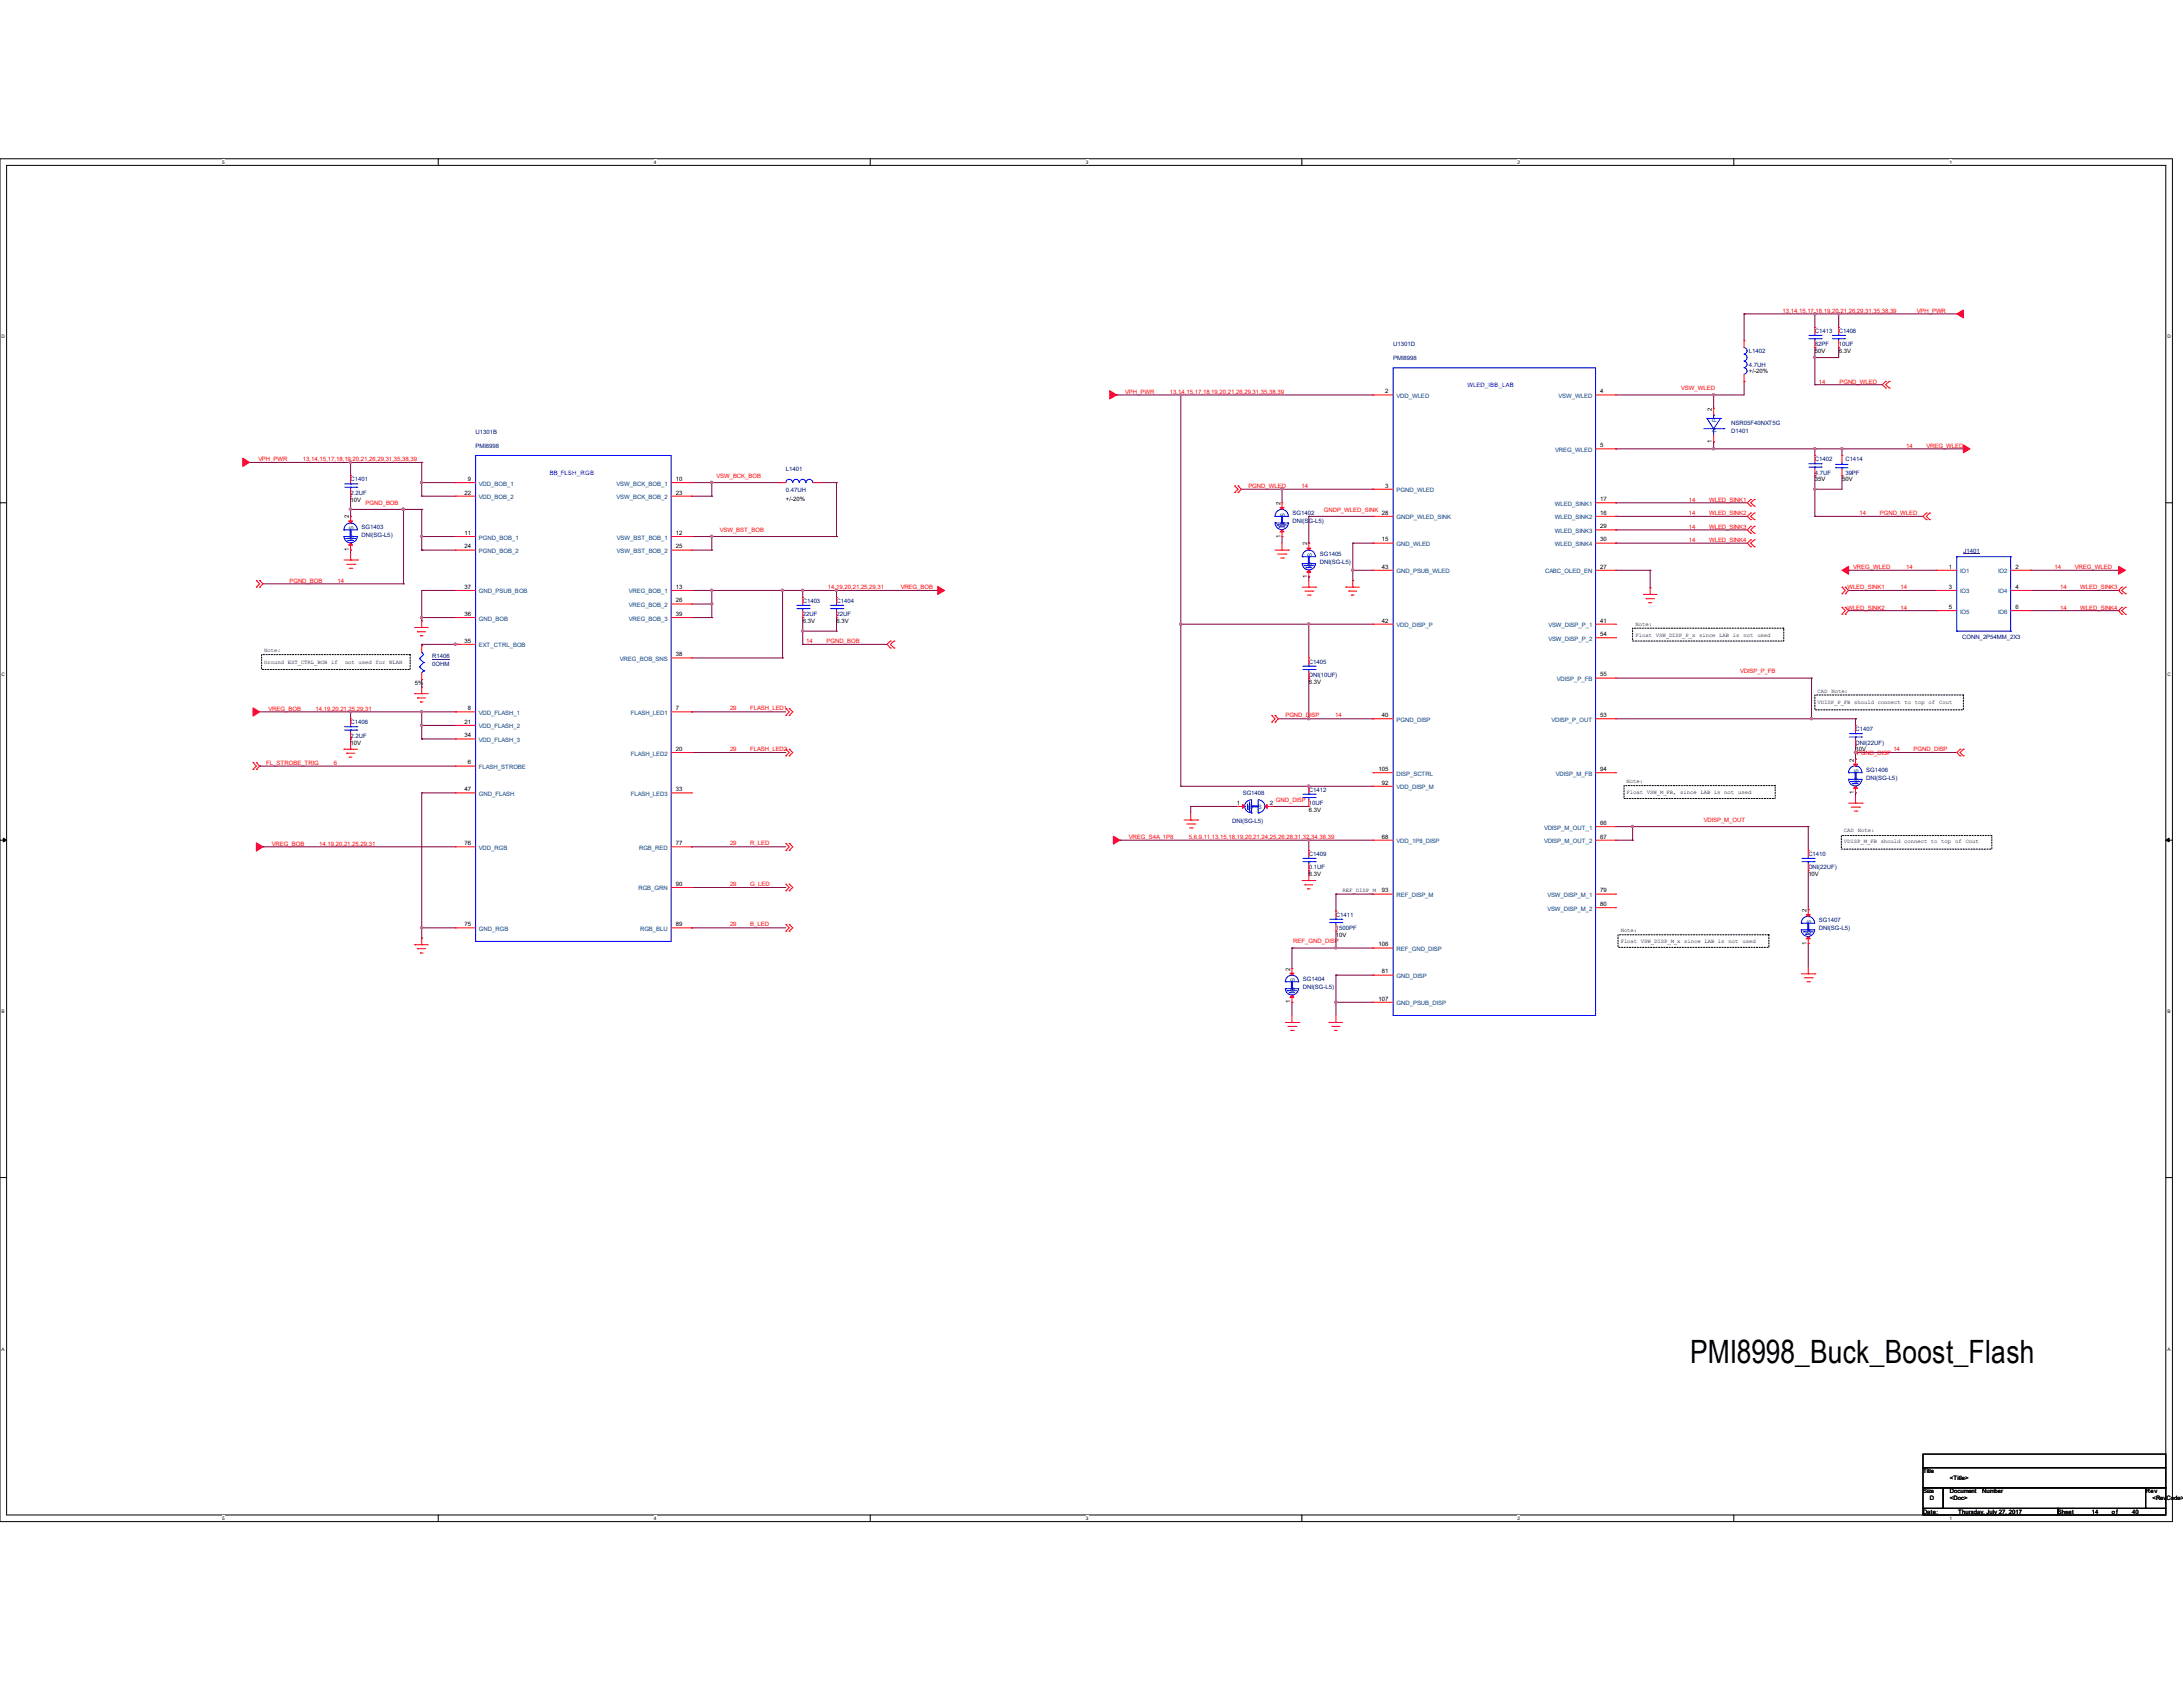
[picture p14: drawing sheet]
<svg xmlns="http://www.w3.org/2000/svg" width="279mm" height="216mm" viewBox="0 0 279 216" stroke-linecap="round" stroke-linejoin="round" font-family="sans-serif">
<defs><g id="words">
<text font-size="4.1" x="216.3" y="174.5">PMI8998_Buck_Boost_Flash</text>
<g font-size=".8" fill="#f00">
<text x="228.1" y="40">13,14,15,17,18,19,20,21,26,29,31,35,38,39</text>
<text x="245.3" y="40">VPH_PWR</text>
<text x="144" y="50.4">VPH_PWR</text>
<text x="149.7" y="50.4">13,14,15,17,18,19,20,21,26,29,31,35,38,39</text>
<text x="215.2" y="50">VSW_WLED</text>
<text x="232.8" y="49.1">14</text>
<text x="235.4" y="49.1">PGND_WLED</text>
<text x="33.1" y="59">VPH_PWR</text>
<text x="38.8" y="59">13,14,15,17,18,19,20,21,26,29,31,35,38,39</text>
<text x="244" y="57.3">14</text>
<text x="246.6" y="57.3">VREG_WLED</text>
<text x="46.8" y="64.6">PGND_BOB</text>
<text x="91.7" y="61.2">VSW_BCK_BOB</text>
<text x="159.8" y="62.5">PGND_WLED</text>
<text x="166.6" y="62.5">14</text>
<text x="169.4" y="65.5">GNDP_WLED_SINK</text>
<text x="216.2" y="65.9">14</text>
<text x="216.2" y="64.2">14</text>
<text x="218.7" y="65.9">WLED_SINK2</text>
<text x="218.7" y="64.2">WLED_SINK1</text>
<text x="238" y="65.9">14</text>
<text x="240.6" y="65.9">PGND_WLED</text>
<text x="92.1" y="68.1">VSW_BST_BOB</text>
<text x="216.2" y="67.6">14</text>
<text x="216.2" y="69.4">14</text>
<text x="218.7" y="67.6">WLED_SINK3</text>
<text x="218.7" y="69.4">WLED_SINK4</text>
<text x="37" y="74.5">PGND_BOB</text>
<text x="43.2" y="74.5">14</text>
<text x="106" y="75.4">14,19,20,21,25,29,31</text>
<text x="115.3" y="75.4">VREG_BOB</text>
<text x="236.4" y="75.4">WLED_SINK1</text>
<text x="237.2" y="72.9">VREG_WLED</text>
<text x="243.3" y="75.4">14</text>
<text x="244" y="72.9">14</text>
<text x="262.9" y="72.9">14</text>
<text x="263.7" y="75.4">14</text>
<text x="265.6" y="72.9">VREG_WLED</text>
<text x="266.2" y="75.4">WLED_SINK3</text>
<text x="103.2" y="82.3">14</text>
<text x="105.8" y="82.3">PGND_BOB</text>
<text x="236.4" y="78">WLED_SINK2</text>
<text x="243.3" y="78">14</text>
<text x="263.7" y="78">14</text>
<text x="266.2" y="78">WLED_SINK4</text>
<text x="222.7" y="86.2">VDISP_P_FB</text>
<text x="34.4" y="91">VREG_BOB</text>
<text x="40.4" y="91">14,19,20,21,25,29,31</text>
<text x="93.4" y="90.9">29</text>
<text x="96" y="90.9">FLASH_LED1</text>
<text x="164.5" y="91.8">PGND_DISP</text>
<text x="170.9" y="91.8">14</text>
<text x="34.1" y="97.9">FL_STROBE_TRIG</text>
<text x="42.7" y="97.9">6</text>
<text x="93.4" y="96.1">29</text>
<text x="96" y="96.1">FLASH_LED2</text>
<text x="237.7" y="96.6">PGND_DISP</text>
<text x="242.3" y="96.1">14</text>
<text x="244.9" y="96.1">PGND_DISP</text>
<text x="144.5" y="107.4">VREG_S4A_1P8</text>
<text x="152.2" y="107.4">5,6,9,11,13,15,18,19,20,21,24,25,26,28,31,32,34,38,39</text>
<text x="163.3" y="102.6">GND_DISP</text>
<text x="218.1" y="105.2">VDISP_M_OUT</text>
<text x="34.8" y="108.2">VREG_BOB</text>
<text x="40.9" y="108.2">14,19,20,21,25,29,31</text>
<text x="93.4" y="108.2">29</text>
<text x="93.4" y="113.3">29</text>
<text x="96" y="108.2">R_LED</text>
<text x="96" y="113.3">G_LED</text>
<text x="93.4" y="118.5">29</text>
<text x="96" y="118.5">B_LED</text>
<text x="165.5" y="120.7">REF_GND_DISP</text>
</g>
<g font-size=".8" fill="#000080">
<text x="178.3" y="44.3">U1301D</text>
<text x="178.3" y="46.1">PMI8998</text>
<text x="223.8" y="45.2">L1402</text>
<text x="223.8" y="46.9">4.7UH</text>
<text x="232.3" y="42.6">C1413</text>
<text x="232.3" y="44.3">82PF</text>
<text x="235.3" y="42.6">C1408</text>
<text x="235.3" y="44.3">10UF</text>
<text x="60.9" y="55.6">U1301B</text>
<text x="60.9" y="57.3">PMI8998</text>
<text x="221.6" y="55.4">D1401</text>
<text x="221.6" y="54.4">NSR05F40NXT5G</text>
<text x="232.3" y="59">C1402</text>
<text x="236.2" y="59">C1414</text>
<text x="44.9" y="61.6">C1401</text>
<text x="44.9" y="63.3">2.2UF</text>
<text x="100.6" y="60.3">L1401</text>
<text x="100.6" y="63">0.47UH</text>
<text x="165.4" y="65.9">SG1402</text>
<text x="232.3" y="60.7">4.7UF</text>
<text x="236.2" y="60.7">39PF</text>
<text x="46.3" y="67.6">SG1403</text>
<text x="46.3" y="68.7">DNI(SG-L5)</text>
<text x="165.4" y="67">DNI(SG-L5)</text>
<text x="168.9" y="71.1">SG1405</text>
<text x="251.3" y="70.8">J1401</text>
<text x="102.7" y="77.2">C1403</text>
<text x="107.1" y="77.2">C1404</text>
<text x="168.9" y="72.1">DNI(SG-L5)</text>
<text x="102.7" y="78.9">22UF</text>
<text x="107.1" y="78.9">22UF</text>
<text x="251.1" y="81.8">CONN_2P54MM_2X3</text>
<text x="55.3" y="84.2">R1406</text>
<text x="55.3" y="85.3">0OHM</text>
<text x="167.5" y="84.9">C1405</text>
<text x="167.5" y="86.7">DNI(10UF)</text>
<text x="44.9" y="92.7">C1406</text>
<text x="44.9" y="94.4">2.2UF</text>
<text x="237.5" y="93.6">C1407</text>
<text x="237.5" y="95.3">DNI(22UF)</text>
<text x="159.1" y="101.8">SG1408</text>
<text x="167.5" y="101.3">C1412</text>
<text x="238.9" y="98.8">SG1406</text>
<text x="238.9" y="99.8">DNI(SG-L5)</text>
<text x="157.7" y="105.3">DNI(SG-L5)</text>
<text x="167.5" y="103.1">10UF</text>
<text x="167.5" y="109.6">C1409</text>
<text x="167.5" y="111.3">0.1UF</text>
<text x="231.4" y="109.6">C1410</text>
<text x="231.4" y="111.3">DNI(22UF)</text>
<text x="171" y="117.3">C1411</text>
<text x="171" y="119">1500PF</text>
<text x="232.8" y="118">SG1407</text>
<text x="232.8" y="119">DNI(SG-L5)</text>
<text x="166.8" y="125.5">SG1404</text>
<text x="166.8" y="126.5">DNI(SG-L5)</text>
</g>
<g font-size=".8">
<text x="223.8" y="47.8">+/-20%</text>
<text x="232.3" y="45.2">50V</text>
<text x="235.3" y="45.2">6.3V</text>
<text x="177.3" y="50.3">2</text>
<text x="204.8" y="50.3">4</text>
<text x="219.1" y="52.5" transform="rotate(-90 219.1 52.5)">2</text>
<text x="204.8" y="57.2">5</text>
<text x="219.1" y="56.7" transform="rotate(-90 219.1 56.7)">1</text>
<text x="44.9" y="64.2">10V</text>
<text x="59.4" y="63.3">22</text>
<text x="59.9" y="61.6">9</text>
<text x="86.5" y="61.6">10</text>
<text x="86.5" y="63.3">23</text>
<text x="100.6" y="64.1">+/-20%</text>
<text x="163.9" y="64.6" transform="rotate(-90 163.9 64.6)">2</text>
<text x="176.9" y="65.9">28</text>
<text x="177.3" y="62.4">3</text>
<text x="204.8" y="64.1">17</text>
<text x="204.8" y="65.9">16</text>
<text x="232.3" y="61.6">35V</text>
<text x="235.8" y="61.6">50V</text>
<text x="44.7" y="70.5" transform="rotate(-90 44.7 70.5)">1</text>
<text x="44.7" y="66.3" transform="rotate(-90 44.7 66.3)">2</text>
<text x="59.4" y="68.5">11</text>
<text x="59.4" y="70.2">24</text>
<text x="86.5" y="68.5">12</text>
<text x="86.5" y="70.2">25</text>
<text x="163.9" y="68.8" transform="rotate(-90 163.9 68.8)">1</text>
<text x="167.3" y="69.8" transform="rotate(-90 167.3 69.8)">2</text>
<text x="176.9" y="69.3">15</text>
<text x="204.8" y="67.6">29</text>
<text x="204.8" y="69.3">30</text>
<text x="59.4" y="75.4">37</text>
<text x="86.5" y="75.4">13</text>
<text x="86.5" y="77.1">26</text>
<text x="167.3" y="74" transform="rotate(-90 167.3 74)">1</text>
<text x="176.9" y="72.8">43</text>
<text x="204.8" y="72.8">27</text>
<text x="249.4" y="72.8">1</text>
<text x="249.4" y="75.4">3</text>
<text x="249.4" y="77.9">5</text>
<text x="257.9" y="72.8">2</text>
<text x="257.9" y="75.4">4</text>
<text x="257.9" y="77.9">6</text>
<text x="59.4" y="78.8">36</text>
<text x="59.4" y="82.3">35</text>
<text x="86.5" y="78.8">39</text>
<text x="86.5" y="84">38</text>
<text x="102.7" y="79.8">6.3V</text>
<text x="107.1" y="79.8">6.3V</text>
<text x="176.9" y="79.7">42</text>
<text x="204.8" y="79.7">41</text>
<text x="204.8" y="81.4">54</text>
<text x="53.1" y="87.7">5%</text>
<text x="167.5" y="87.5">6.3V</text>
<text x="204.8" y="86.6">55</text>
<text x="44.9" y="95.3">10V</text>
<text x="59.4" y="92.6">21</text>
<text x="59.4" y="94.4">34</text>
<text x="59.9" y="90.9">8</text>
<text x="86.5" y="90.9">7</text>
<text x="176.9" y="91.8">40</text>
<text x="204.8" y="91.8">53</text>
<text x="59.4" y="101.3">47</text>
<text x="59.9" y="97.8">6</text>
<text x="86.5" y="96.1">20</text>
<text x="86.5" y="101.3">33</text>
<text x="176.5" y="98.7">105</text>
<text x="176.9" y="100.4">92</text>
<text x="204.8" y="98.7">94</text>
<text x="237.3" y="101.6" transform="rotate(-90 237.3 101.6)">1</text>
<text x="237.3" y="97.5" transform="rotate(-90 237.3 97.5)">2</text>
<text x="237.5" y="96.1">10V</text>
<text x="158.3" y="103">1</text>
<text x="162.5" y="103">2</text>
<text x="167.5" y="103.9">6.3V</text>
<text x="176.9" y="107.3">68</text>
<text x="204.8" y="105.6">66</text>
<text x="204.8" y="107.3">67</text>
<text x="59.4" y="108.2">76</text>
<text x="86.5" y="108.2">77</text>
<text x="86.5" y="113.4">90</text>
<text x="167.5" y="112.1">6.3V</text>
<text x="231.4" y="112.1">10V</text>
<text x="59.4" y="118.5">75</text>
<text x="86.5" y="118.5">89</text>
<text x="171" y="119.9">10V</text>
<text x="176.9" y="114.2">93</text>
<text x="204.8" y="114.2">79</text>
<text x="204.8" y="116">80</text>
<text x="231.2" y="116.7" transform="rotate(-90 231.2 116.7)">2</text>
<text x="165.1" y="124.2" transform="rotate(-90 165.1 124.2)">2</text>
<text x="176.5" y="121.1">106</text>
<text x="176.9" y="124.6">81</text>
<text x="231.2" y="120.9" transform="rotate(-90 231.2 120.9)">1</text>
<text x="165.1" y="128.4" transform="rotate(-90 165.1 128.4)">1</text>
<text x="176.5" y="128.1">107</text>
<text x="246.1" y="188.6">Title</text>
<text x="246.1" y="191.1">Size</text>
<text x="249.6" y="191.1">Document</text>
<text x="249.6" y="189.4">&lt;Title&gt;</text>
<text x="253.7" y="191.1">Number</text>
<text x="274.6" y="191.1">Rev</text>
<text x="246.1" y="193.8">Date:</text>
<text x="247" y="192">D</text>
<text x="249.6" y="192">&lt;Doc&gt;</text>
<text x="250.6" y="193.8">Thursday, July 27, 2017</text>
<text x="263.4" y="193.8">Sheet</text>
<text x="267.7" y="193.8">14</text>
<text x="270.3" y="193.8">of</text>
<text x="272.9" y="193.8">40</text>
<text x="275.5" y="192">&lt;RevCode&gt;</text>
</g>
<g font-size=".8" fill="#004080">
<text x="178.7" y="50.9">VDD_WLED</text>
<text x="199.5" y="50.9">VSW_WLED</text>
<text x="199.1" y="57.8">VREG_WLED</text>
<text x="219.7" y="55.3" transform="rotate(-90 219.7 55.3)">N</text>
<text x="219.7" y="54.1" transform="rotate(-90 219.7 54.1)">P</text>
<text x="61.3" y="62.1">VDD_BOB_1</text>
<text x="61.3" y="63.9">VDD_BOB_2</text>
<text x="78.9" y="62.1">VSW_BCK_BOB_1</text>
<text x="78.9" y="63.9">VSW_BCK_BOB_2</text>
<text x="178.7" y="63">PGND_WLED</text>
<text x="199" y="64.7">WLED_SINK1</text>
<text x="45.3" y="69.1" transform="rotate(-90 45.3 69.1)">G</text>
<text x="45.3" y="67.9" transform="rotate(-90 45.3 67.9)">S</text>
<text x="61.3" y="69">PGND_BOB_1</text>
<text x="61.3" y="70.8">PGND_BOB_2</text>
<text x="79" y="69">VSW_BST_BOB_1</text>
<text x="79" y="70.8">VSW_BST_BOB_2</text>
<text x="164.5" y="67.4" transform="rotate(-90 164.5 67.4)">G</text>
<text x="164.5" y="66.1" transform="rotate(-90 164.5 66.1)">S</text>
<text x="167.9" y="71.3" transform="rotate(-90 167.9 71.3)">S</text>
<text x="178.7" y="66.5">GNDP_WLED_SINK</text>
<text x="178.7" y="69.9">GND_WLED</text>
<text x="199" y="66.5">WLED_SINK2</text>
<text x="199" y="68.2">WLED_SINK3</text>
<text x="199" y="69.9">WLED_SINK4</text>
<text x="61.3" y="75.9">GND_PSUB_BOB</text>
<text x="80.5" y="75.9">VREG_BOB_1</text>
<text x="80.5" y="77.7">VREG_BOB_2</text>
<text x="167.9" y="72.6" transform="rotate(-90 167.9 72.6)">G</text>
<text x="178.7" y="73.4">GND_PSUB_WLED</text>
<text x="197.7" y="73.4">CABC_OLED_EN</text>
<text x="250.9" y="73.4">IO1</text>
<text x="250.9" y="75.9">IO3</text>
<text x="255.7" y="73.4">IO2</text>
<text x="255.7" y="75.9">IO4</text>
<text x="61.3" y="79.4">GND_BOB</text>
<text x="61.3" y="82.8">EXT_CTRL_BOB</text>
<text x="80.5" y="79.4">VREG_BOB_3</text>
<text x="178.7" y="80.3">VDD_DISP_P</text>
<text x="198.2" y="80.3">VSW_DISP_P_1</text>
<text x="198.2" y="82">VSW_DISP_P_2</text>
<text x="250.9" y="78.5">IO5</text>
<text x="255.7" y="78.5">IO6</text>
<text x="79.3" y="84.6">VREG_BOB_SNS</text>
<text x="199.3" y="87.2">VDISP_P_FB</text>
<text x="61.3" y="91.5">VDD_FLASH_1</text>
<text x="61.3" y="93.2">VDD_FLASH_2</text>
<text x="61.3" y="95">VDD_FLASH_3</text>
<text x="80.7" y="91.5">FLASH_LED1</text>
<text x="178.7" y="92.4">PGND_DISP</text>
<text x="198.6" y="92.4">VDISP_P_OUT</text>
<text x="61.3" y="98.4">FLASH_STROBE</text>
<text x="61.3" y="101.9">GND_FLASH</text>
<text x="80.7" y="96.7">FLASH_LED2</text>
<text x="80.7" y="101.9">FLASH_LED3</text>
<text x="178.7" y="99.3">DISP_SCTRL</text>
<text x="178.7" y="101">VDD_DISP_M</text>
<text x="199.1" y="99.3">VDISP_M_FB</text>
<text x="237.9" y="100.2" transform="rotate(-90 237.9 100.2)">G</text>
<text x="237.9" y="99" transform="rotate(-90 237.9 99)">S</text>
<text x="159.7" y="103.6">G</text>
<text x="161" y="103.6">S</text>
<text x="178.7" y="107.9">VDD_1P8_DISP</text>
<text x="197.6" y="106.2">VDISP_M_OUT_1</text>
<text x="197.6" y="107.9">VDISP_M_OUT_2</text>
<text x="61.3" y="108.8">VDD_RGB</text>
<text x="81.7" y="114">RGB_GRN</text>
<text x="81.8" y="108.8">RGB_RED</text>
<text x="61.3" y="119.1">GND_RGB</text>
<text x="81.9" y="119.1">RGB_BLU</text>
<text x="178.7" y="114.8">REF_DISP_M</text>
<text x="198" y="114.8">VSW_DISP_M_1</text>
<text x="198" y="116.5">VSW_DISP_M_2</text>
<text x="231.8" y="119.5" transform="rotate(-90 231.8 119.5)">G</text>
<text x="231.8" y="118.2" transform="rotate(-90 231.8 118.2)">S</text>
<text x="165.7" y="125.7" transform="rotate(-90 165.7 125.7)">S</text>
<text x="178.7" y="121.7">REF_GND_DISP</text>
<text x="178.7" y="125.2">GND_DISP</text>
<text x="165.7" y="127" transform="rotate(-90 165.7 127)">G</text>
<text x="178.7" y="128.7">GND_PSUB_DISP</text>
</g>
<g font-size=".8" fill="#00f">
<text x="187.8" y="49.5">WLED_IBB_LAB</text>
<text x="70.4" y="60.7">BB_FLSH_RGB</text>
</g>
<g font-size=".7">
<text x="33.8" y="83.5">Note:</text>
<text x="209.3" y="80.1">Note:</text>
<text x="209.3" y="81.5">Float VSW_DISP_P_x since LAB is not used</text>
<text x="33.8" y="84.9">Ground EXT_CTRL_BOB if</text>
<text x="44.2" y="84.9">not used for WLAN</text>
<text x="232.6" y="88.6">CAD Note:</text>
<text x="232.6" y="90.1">VDISP_P_FB should connect to top of Cout</text>
<text x="208.2" y="100.2">Note:</text>
<text x="208.2" y="101.6">Float VSW_M_FB, since LAB is not</text>
<text x="222.5" y="101.6">used</text>
<text x="236" y="106.4">CAD Note:</text>
<text x="236" y="107.9">VDISP_M_FB should connect to top of Cout</text>
<text x="171.8" y="114.2">REF_DISP_M</text>
<text x="207.4" y="119.3">Note:</text>
<text x="207.4" y="120.7">Float VSW_DISP_M_x since LAB is not used</text>
</g>
<g font-size=".6">
<text x="28.4" y="21">5</text>
<text x="83.7" y="21">4</text>
<text x="139" y="21">3</text>
<text x="194.2" y="21">2</text>
<text x="249.5" y="21">1</text>
<text x=".2" y="43.3">D</text>
<text x="277.4" y="43.3">D</text>
<text x=".2" y="86.5">C</text>
<text x="277.4" y="86.5">C</text>
<text x=".2" y="129.7">B</text>
<text x="277.4" y="129.7">B</text>
<text x=".2" y="172.8">A</text>
<text x="277.4" y="172.8">A</text>
<text x="28.4" y="194.5">5</text>
<text x="83.7" y="194.5">4</text>
<text x="139" y="194.5">3</text>
<text x="194.2" y="194.5">2</text>
<text x="249.5" y="194.5">1</text>
</g>
</g></defs>
<path d="M0 20.3h278v174.4h-278zM.8 21.2h276.4v172.7h-276.4z" fill="none" stroke="#000" stroke-width=".13"/>
<g fill="#fff">
<path d="M28.4 20.4h.3v.7h-.3z"/>
<path d="M28.4 194h.3v.6h-.3z"/>
</g>
<path d="M56.1 20.3v.9M56.1 193.9v.8" fill="none" stroke="#000" stroke-width=".13"/>
<g fill="#fff">
<path d="M83.7 20.4h.3v.7h-.3z"/>
<path d="M83.7 194h.3v.6h-.3z"/>
</g>
<path d="M111.4 20.3v.9M111.4 193.9v.8" fill="none" stroke="#000" stroke-width=".13"/>
<g fill="#fff">
<path d="M139 20.4h.3v.7h-.3z"/>
<path d="M139 194h.3v.6h-.3z"/>
</g>
<path d="M166.6 20.3v.9M166.6 193.9v.8" fill="none" stroke="#000" stroke-width=".13"/>
<g fill="#fff">
<path d="M194.2 20.4h.3v.7h-.3z"/>
<path d="M194.2 194h.3v.6h-.3z"/>
</g>
<path d="M221.9 20.3v.9M221.9 193.9v.8" fill="none" stroke="#000" stroke-width=".13"/>
<g fill="#fff">
<path d="M249.5 20.4h.3v.7h-.3z"/>
<path d="M249.5 194h.3v.6h-.3z"/>
<path d="M.2 42.8h.4v.6h-.4z"/>
<path d="M277.4 42.8h.4v.6h-.4z"/>
<path d="M.2 85.9h.4v.7h-.4z"/>
<path d="M277.4 85.9h.4v.7h-.4z"/>
</g>
<path d="M0 64.3h.8M277.2 64.3h.8" fill="none" stroke="#000" stroke-width=".13"/>
<g fill="#fff">
<path d="M.2 129.1h.4v.7h-.4z"/>
<path d="M277.4 129.1h.4v.7h-.4z"/>
</g>
<path d="M0 107.5h.8M277.2 107.5h.8" fill="none" stroke="#000" stroke-width=".13"/>
<path d="M.4 107.3l.4 .2-.4 .2zM277.2 107.5l.4-.2v.4z" fill="#000" stroke="#000" stroke-width=".13"/>
<g fill="#fff">
<path d="M.2 172.3h.4v.7h-.4z"/>
<path d="M277.4 172.3h.4v.7h-.4z"/>
</g>
<g fill="none" stroke="#000" stroke-width=".13">
<path d="M33.5 83.8h19v1.9h-19zM209 80.4h19.3v1.6h-19.3zM232.3 88.9h19v1.9h-19zM207.1 119.6h19.3v1.6h-19.3zM207.9 100.5h19.3v1.7h-19.3zM235.7 106.9h19.2v1.8h-19.2zM0 150.7h.8M277.2 150.7h.8M246.1 186.1h31.1v1.7h-31.1zM246.1 187.8h31.1v2.6h-31.1zM246.1 190.4h2.6v2.6h-2.6zM246.1 193h17.3v.9h-17.3z"/>
<path d="M248.7 190.4h25.9v2.6h-25.9zM263.4 193h13.8v.9h-13.8zM274.6 190.4h2.6v2.6h-2.6z"/>
</g>
<g fill="none" stroke="#800040" stroke-width=".13">
<path d="M31.9 59.2h22.1M44.9 59.2h.1M44.9 59.2v1.7M54 59.2h.1M54 59.2v4.3M142.9 50.5h.1M142.9 50.5h32.8M151.1 50.5h.1M151.1 50.5v50.1M206.8 57.4h.1M206.8 57.4h44.5M219.3 50.5h.1"/>
<path d="M219.3 57.4h.1M219.3 56.6h.1M219.3 50.5v1.7M219.3 56.6v.8M223.2 40.2h.1M223.2 48.8h.1M223.2 48.8v1.7h-16.4M223.2 40.2h27.2M223.2 40.2v3.4M232.3 57.4h.1M232.3 40.2h.1M232.3 49.2h.1"/>
<path d="M232.3 44.5h.1M232.3 45.8h.1M232.3 40.2v1.7M232.3 44.5v4.7M232.3 57.4v.9M232.3 49.2h8.6M235.3 44.5h.1M235.3 40.2h.1M235.3 40.2v1.7M235.3 44.5v1.3h-3M235.8 57.4h.1M235.8 57.4v.9"/>
<path d="M251.3 57.4h.1M33.7 74.7h17.9M44.9 65.2h.1M44.9 70.4h.1M44.9 66.1h.1M44.9 63.5v2.6M44.9 70.4v.4M44.9 65.2h9.1M51.6 65.2h.1M51.6 74.7h.1M51.6 65.2v9.5M54 63.5h.1"/>
<path d="M54 61.8h.1M54 68.7h.1M54 70.4h.1M54 79h.1M54 79.5h.1M54 65.2h.1M54 61.8h4.3M54 65.2v5.2M54 63.5h4.3M54 68.7h4.3M54 70.4h4.3M54 79h4.3"/>
<path d="M58.3 61.8h.1M58.3 75.6h.1M58.3 75.6h-4.3v3.9M88.5 61.8h11.2M88.5 63.5h2.6M88.5 68.7h18.6M88.5 70.4h2.6M88.5 75.6h31.5M88.5 79h2.6M88.5 77.3h2.6M91.1 75.6h.1M91.1 61.8h.1"/>
<path d="M91.1 63.5h.1M91.1 68.7h.1M91.1 70.4h.1M91.1 79h.1M91.1 77.3h.1M91.1 61.8v1.7M91.1 68.7v1.7M91.1 75.6v3.4M99.7 61.8h.1M100.2 75.6h.1M100.2 75.6v8.6M102.7 75.6h.1"/>
<path d="M102.7 75.6v.9M102.7 79v3.5M104.9 61.8h2.2M107.1 61.8h.1M107.1 68.7h.1M107.1 75.6h.1M107.1 61.8v6.9M107.1 75.6v.9M107.1 79v1.8M120 75.6h.1M151.1 79.9h.1M151.1 79.9h24.6"/>
<path d="M158.9 62.6h16.8M164.1 62.6h.1M164.1 68.7h.1M164.1 62.6v1.7M164.1 68.7v.8M167.5 79.9h.1M167.5 73.8h.1M167.5 66.1h.1M167.5 69.5h.1M167.5 66.1v3.4M167.5 73.8v.5M167.5 79.9v4.3"/>
<path d="M167.5 66.1h8.2M173.1 69.5h.1M173.1 73h.1M173.1 74.3h.1M173.1 69.5h2.6M173.1 69.5v4.8M173.1 73h2.6M175.7 62.6h.1M206.8 64.3h.1M206.8 66.1h.1M206.8 69.5h.1M206.8 67.8h.1"/>
<path d="M206.8 69.5h16.8M206.8 73h4.4M206.8 66.1h16.8M206.8 64.3h16.8M206.8 67.8h16.8M211.2 73h.1M211.2 75.2h.1M211.2 73v2.2M232.3 60.9h.1M232.3 66.1h.1M232.3 62.6h.1M232.3 66.1h13.8"/>
<path d="M232.3 60.9v5.2M235.8 60.9h.1M235.8 60.9v1.7h-3.5M236.6 73h.1M236.6 75.6h11.2M236.6 73h11.2M236.6 78.1h11.2M247.8 75.6h.1M247.8 78.1h.1M259.9 75.6h11.2M259.9 73h11.2M259.9 78.1h11.2"/>
<path d="M271.1 73h.1M271.1 75.6h.1M271.1 78.1h.1M33.2 98h.1M33.2 91.1h25.1M33.2 98h25.1M44.9 91.1h.1M44.9 94.6h.1M44.9 91.1v.9M44.9 94.6v.4M54 94.6h.1M54 92.8h.1"/>
<path d="M54 82.6h.1M54 82.5h.1M54 87.9h.1M54 82.5v.1M54 87v.9M54 91.1v3.5M54 94.6h4.3M54 92.8h4.3M54 82.5h4.7M58.3 91.1h.1M58.7 82.5h.1M88.5 91.1h.1"/>
<path d="M88.5 96.3h.1M88.5 91.1h12.1M88.5 84.2h11.7M88.5 96.3h12.1M100.2 84.2h.1M102.7 80.8h.1M102.7 82.5h.1M102.7 82.5h10.8M102.7 80.8h4.4M107.1 80.8h.1M163.6 92h12.1M167.5 86.8h.1"/>
<path d="M167.5 92h.1M167.5 86.8v5.2M175.7 92h.1M206.8 92h30.7M206.8 86.8h25.1M231.9 92h.1M231.9 86.8h.1M231.9 86.8v5.2M237.5 92h.1M237.5 96.3h.1M237.5 97.2h.1M237.5 96.3h12.9"/>
<path d="M237.5 92v.8M237.5 95.4v1.8M33.7 108.4h.1M33.7 108.4h24.6M54 101.5h.1M54 118.7h.1M54 101.5v18.6M54 101.5h4.3M54 118.7h4.3M88.5 108.4h.1M88.5 113.6h.1M88.5 118.7h.1"/>
<path d="M88.5 118.7h12.1M88.5 108.4h12.1M88.5 113.6h12.1M143.3 107.5h.1M143.3 107.5h32.4M151.1 100.6h.1M151.1 100.6h24.6M152.4 103.2h.1M152.4 103.2h6.1M152.4 103.2v.9M158.5 103.2h.1M162.8 103.2h.1"/>
<path d="M162.8 103.2h4.7M167.5 100.6h.1M167.5 107.5h.1M167.5 111.4h.1M167.5 107.5v1.3M167.5 111.4v.4M171 114.4h.1M171 119.2h.1M171 114.4h4.7M171 114.4v2.2M171 119.2v2.1M206.8 107.5h2.2"/>
<path d="M206.8 105.8h24.6M209 105.8h.1M209 107.5h.1M209 105.8v1.7M231.4 116.4h.1M231.4 105.8h.1M231.4 105.8v3M231.4 111.4v5M237.5 101.5h.1M237.5 101.5v.4M54 120.1h.1M165.4 128.3h.1"/>
<path d="M165.4 121.3h.1M165.4 121.3h10.3M165.4 121.3v2.7M165.4 128.3v1.7M171 121.3h.1M171 124.8h.1M171 128.3h.1M171 124.8h4.7M171 124.8v5.2M171 128.3h4.7M231.4 120.7h.1M231.4 120.7v3.1"/>
</g>
<g fill="#f0f" stroke="#f0f" stroke-width=".13">
<circle cx="54" cy="61.7" r=".15"/>
<circle cx="44.9" cy="59.2" r=".15"/>
<circle cx="44.9" cy="65.2" r=".15"/>
<circle cx="54" cy="68.6" r=".15"/>
<circle cx="54" cy="79" r=".15"/>
<circle cx="44.9" cy="91.1" r=".15"/>
<circle cx="54" cy="92.8" r=".15"/>
<circle cx="54" cy="91.1" r=".15"/>
<circle cx="54" cy="118.7" r=".15"/>
<circle cx="91.1" cy="61.7" r=".15"/>
<circle cx="91.1" cy="68.6" r=".15"/>
<circle cx="91.1" cy="75.5" r=".15"/>
<circle cx="91.1" cy="77.3" r=".15"/>
<circle cx="102.7" cy="75.5" r=".15"/>
<circle cx="107" cy="75.5" r=".15"/>
<circle cx="100.1" cy="75.5" r=".15"/>
<circle cx="173.1" cy="73" r=".15"/>
<circle cx="151.1" cy="79.9" r=".15"/>
<circle cx="151.1" cy="50.5" r=".15"/>
<circle cx="167.5" cy="79.9" r=".15"/>
<circle cx="167.5" cy="100.6" r=".15"/>
<circle cx="167.5" cy="107.5" r=".15"/>
<circle cx="171" cy="121.3" r=".15"/>
<circle cx="171" cy="128.2" r=".15"/>
<circle cx="219.3" cy="50.5" r=".15"/>
<circle cx="231.8" cy="92" r=".15"/>
<circle cx="208.9" cy="105.8" r=".15"/>
<circle cx="102.7" cy="80.8" r=".15"/>
<circle cx="167.5" cy="92" r=".15"/>
<circle cx="58.3" cy="82.4" r=".15"/>
<circle cx="51.6" cy="65.2" r=".17"/>
<circle cx="164.1" cy="62.6" r=".15"/>
<circle cx="237.5" cy="96.3" r=".15"/>
<circle cx="232.3" cy="40.2" r=".15"/>
<circle cx="219.3" cy="57.4" r=".15"/>
<circle cx="232.3" cy="57.4" r=".15"/>
<circle cx="235.3" cy="40.2" r=".15"/>
<circle cx="235.7" cy="57.4" r=".15"/>
<circle cx="232.3" cy="62.6" r=".15"/>
<circle cx="232.3" cy="45.7" r=".15"/>
</g>
<g fill="none" stroke="#f00" stroke-width=".13">
<path d="M175.7 50.5h.1M175.7 50.5h2.6M204.2 50.5h2.6M204.2 57.4h2.6M206.8 50.5h.1M206.8 57.4h.1M219.3 52.2h.1M219.3 56.6h.1M219.3 52.2v.9M219.3 55.7v.9M223.2 43.6h.1M223.2 48.8h.1"/>
<path d="M223.2 43.6v.9M223.2 47.9v.9M232.3 58.3h.1M232.3 41.9h.1M232.3 44.5h.1M232.3 41.9v.9M232.3 43.6v.9M232.3 58.3v.9M235.3 41.9h.1M235.3 44.5h.1M235.3 41.9v.9M235.3 43.6v.9"/>
<path d="M235.8 58.3h.1M235.8 58.3v.9M241.3 49.7h.1M241.3 48.8h.1M241.3 48.8l-.4 .4 .4 .5M241.8 48.8h.1M241.8 49.7h.1M241.8 48.8l-.5 .4 .5 .5M32.8 74.3h.1M32.8 75.1h.1M32.8 74.3l.4 .4-.4 .4M33.2 75.1h.1"/>
<path d="M33.2 74.3h.1M33.2 74.3l.5 .4-.5 .4M44 71.7h1.8M44.4 72.2h1M44.7 72.7h.3M44.9 71.7h.1M44.9 70.4h.1M44.9 66.1h.1M44.9 60.9h.1M44.9 63.5h.1M44.9 60.9v.9M44.9 62.6v.9"/>
<path d="M44.9 66.1v.8M44.9 69.5v.9M44.9 70.8v.9M45 72.7h.1M45.4 72.2h.1M45.8 71.7h.1M54 79.5v.8M58.3 61.8h.1M58.3 63.5h.1M58.3 68.7h.1M58.3 70.4h.1M58.3 75.6h.1"/>
<path d="M58.3 79h.1M58.3 70.4h2.6M58.3 61.8h2.6M58.3 63.5h2.6M58.3 68.7h2.6M58.3 75.6h2.6M58.3 79h2.6M85.9 70.4h2.6M85.9 61.8h2.6M85.9 63.5h2.6M85.9 68.7h2.6M85.9 75.6h2.6"/>
<path d="M85.9 79h2.6M85.9 77.3h2.6M88.5 61.8h.1M88.5 63.5h.1M88.5 68.7h.1M88.5 70.4h.1M88.5 75.6h.1M88.5 77.3h.1M88.5 79h.1M99.7 61.8h.1M99.7 61.8h.9M102.7 76.5h.1"/>
<path d="M102.7 79h.1M102.7 76.5v.8M102.7 78.1v.9M104.1 61.8h.8M104.9 61.8h.1M107.1 76.5h.1M107.1 79h.1M107.1 76.5v.8M107.1 78.1v.9M158 62.2h.1M158 63h.1M158 62.2l.5 .4-.5 .4"/>
<path d="M158.5 63h.1M158.5 62.2h.1M158.5 62.2l.4 .4-.4 .4M163.2 70.4h1.7M163.5 70.9h1.1M163.9 71.4h.4M164.1 70.4h.1M164.1 68.7h.1M164.1 64.3h.1M164.1 64.3v.9M164.1 67.8v.9M164.1 69.5v.9"/>
<path d="M164.3 71.4h.1M164.6 70.9h.1M164.9 70.4h.1M166.7 75.1h1.7M167 75.6h1M167.3 76.2h.4M167.5 75.1h.1M167.5 73.8h.1M167.5 69.5h.1M167.5 69.5v.9M167.5 73v.8M167.5 74.3v.8"/>
<path d="M167.7 76.2h.1M168 75.6h.1M168.4 75.1h.1M172.3 75.1h.1M172.3 75.1h1.7M172.6 75.6h.1M172.6 75.6h1.1M173 76.2h.1M173 76.2h.3M173.1 75.1h.1M173.1 74.3v.8M175.7 62.6h.1"/>
<path d="M175.7 66.1h.1M175.7 69.5h.1M175.7 73h.1M175.7 79.9h.1M175.7 62.6h2.6M175.7 66.1h2.6M175.7 69.5h2.6M175.7 73h2.6M175.7 79.9h2.6M204.2 66.1h2.6M204.2 69.5h2.6M204.2 73h2.6"/>
<path d="M204.2 79.9h2.6M204.2 64.3h2.6M204.2 67.8h2.6M206.8 64.3h.1M206.8 66.1h.1M206.8 67.8h.1M206.8 69.5h.1M206.8 73h.1M206.8 79.9h.1M210.4 76.1h.1M210.4 76.1h1.7M210.7 76.6h.1"/>
<path d="M210.7 76.6h1.1M211 77.1h.1M211 77.1h.4M211.2 76.1h.1M211.2 75.2v.9M224.1 66.5h.1M224.1 65.7h.1M224.1 64.8h.1M224.1 63.9h.1M224.1 68.2h.1M224.1 67.4h.1M224.1 70h.1"/>
<path d="M224.1 69.1h.1M224.1 65.7l-.5 .4 .5 .4M224.1 63.9l-.5 .4 .5 .5M224.1 67.4l-.5 .4 .5 .4M224.1 69.1l-.5 .4 .5 .5M224.5 65.7h.1M224.5 66.5h.1M224.5 63.9h.1M224.5 64.8h.1M224.5 67.4h.1M224.5 68.2h.1M224.5 69.1h.1"/>
<path d="M224.5 70h.1M224.5 65.7l-.4 .4 .4 .4M224.5 63.9l-.4 .4 .4 .5M224.5 67.4l-.4 .4 .4 .4M224.5 69.1l-.4 .4 .4 .5M232.3 60.9h.1M232.3 60v.9M235.8 75.1h.1M235.8 76h.1M235.8 77.7h.1M235.8 78.6h.1M235.8 60.9h.1"/>
<path d="M235.8 75.1l.4 .5-.4 .4M235.8 77.7l.4 .4-.4 .5M235.8 60v.9M236.2 76h.1M236.2 75.1h.1M236.2 78.6h.1M236.2 77.7h.1M236.2 75.1l.4 .5-.4 .4M236.2 77.7l.4 .4-.4 .5M246.5 66.5h.1M246.5 65.7h.1M246.5 65.7l-.4 .4 .4 .4"/>
<path d="M247 65.7h.1M247 66.5h.1M247 65.7l-.5 .4 .5 .4M247.8 73h.1M247.8 75.6h.1M247.8 78.1h.1M247.8 75.6h2.6M247.8 73h2.6M247.8 78.1h2.6M257.3 75.6h2.6M257.3 73h2.6M257.3 78.1h2.6"/>
<path d="M259.9 73h.1M259.9 75.6h.1M259.9 78.1h.1M271.6 76h.1M271.6 75.1h.1M271.6 78.6h.1M271.6 77.7h.1M271.6 75.1l-.5 .5 .5 .4M271.6 77.7l-.5 .4 .5 .5M272 75.1h.1M272 76h.1M272 77.7h.1"/>
<path d="M272 78.6h.1M272 75.1l-.4 .5 .4 .4M272 77.7l-.4 .4 .4 .5M32.4 97.6h.1M32.4 98.5h.1M32.4 97.6l.4 .4-.4 .5M32.8 98.5h.1M32.8 97.6h.1M32.8 97.6l.4 .4-.4 .5M44 95.9h.1M44 95.9h1.8M44.4 96.4h.1"/>
<path d="M44.4 96.4h1M44.7 96.9h.1M44.7 96.9h.3M44.9 95.9h.1M44.9 92h.1M44.9 94.6h.1M44.9 92v.8M44.9 93.7v.9M44.9 95v.9M53.1 80.3h.1M53.1 88.8h.1M53.1 80.3h1.7"/>
<path d="M53.1 88.8h1.7M53.4 80.9h.1M53.4 89.3h.1M53.4 80.9h1.1M53.4 89.3h1.1M53.8 81.4h.1M53.8 89.8h.1M53.8 81.4h.3M53.8 89.8h.3M54 80.3h.1M54 88.8h.1M54 82.6h.1"/>
<path d="M54 87h.1M54 82.6v.9M54 86.1v.9M54 87.9v.9M58.3 82.5h.1M58.3 91.1h.1M58.3 92.8h.1M58.3 94.6h.1M58.3 98h.1M58.3 82.5h2.6M58.3 91.1h2.6M58.3 92.8h2.6"/>
<path d="M58.3 94.6h2.6M58.3 98h2.6M85.9 91.1h2.6M85.9 84.2h2.6M85.9 96.3h2.6M88.5 84.2h.1M88.5 91.1h.1M88.5 96.3h.1M100.6 91.6h.1M100.6 90.7h.1M100.6 96.7h.1M100.6 95.9h.1"/>
<path d="M100.6 90.7l.4 .4-.4 .5M100.6 95.9l.4 .4-.4 .4M101 91.6h.1M101 90.7h.1M101 96.7h.1M101 95.9h.1M101 90.7l.5 .4-.5 .5M101 95.9l.5 .4-.5 .4M114 82.9h.1M114 82h.1M114 82l-.5 .5 .5 .4M114.4 82h.1"/>
<path d="M114.4 82.9h.1M114.4 82l-.4 .5 .4 .4M162.8 91.6h.1M162.8 92.4h.1M162.8 91.6l.4 .4-.4 .4M163.2 92.4h.1M163.2 91.6h.1M163.2 91.6l.4 .4-.4 .4M167.5 84.2h.1M167.5 86.8h.1M167.5 84.2v.9M167.5 85.9v.9"/>
<path d="M175.7 92h.1M175.7 98.9h.1M175.7 92h2.6M175.7 98.9h2.6M204.2 92h2.6M204.2 98.9h2.6M204.2 81.6h2.6M204.2 86.8h2.6M206.8 81.6h.1M206.8 86.8h.1M206.8 92h.1M206.8 98.9h.1"/>
<path d="M237.5 92.8h.1M237.5 95.4h.1M237.5 97.2h.1M237.5 92.8v.9M237.5 94.6v.8M237.5 97.2v.8M250.9 96.7h.1M250.9 95.9h.1M250.9 95.9l-.5 .4 .5 .4M251.3 95.9h.1M251.3 96.7h.1M251.3 95.9l-.4 .4 .4 .4"/>
<path d="M58.3 101.5h.1M58.3 108.4h.1M58.3 118.7h.1M58.3 101.5h2.6M58.3 108.4h2.6M58.3 118.7h2.6M85.9 101.5h2.6M85.9 108.4h2.6M85.9 118.7h2.6M85.9 113.6h2.6M88.5 101.5h.1M88.5 108.4h.1"/>
<path d="M88.5 113.6h.1M88.5 118.7h.1M100.6 108.8h.1M100.6 107.9h.1M100.6 114h.1M100.6 113.2h.1M100.6 119.2h.1M100.6 118.3h.1M100.6 107.9l.4 .5-.4 .4M100.6 113.2l.4 .4-.4 .4M100.6 118.3l.4 .4-.4 .5M101 108.8h.1"/>
<path d="M101 107.9h.1M101 114h.1M101 113.2h.1M101 119.2h.1M101 118.3h.1M101 107.9l.5 .5-.5 .4M101 113.2l.5 .4-.5 .4M101 118.3l.5 .4-.5 .5M151.6 104.9h1.7M151.9 105.5h1M152.2 106h.4M152.4 104.9h.1"/>
<path d="M152.4 104.1v.8M152.6 106h.1M152.9 105.5h.1M153.3 104.9h.1M158.5 103.2h.1M158.5 103.2h.8M161.9 103.2h.9M162.8 103.2h.1M166.7 112.7h.1M166.7 112.7h1.7M167 113.2h.1M167 113.2h1"/>
<path d="M167.3 113.7h.1M167.3 113.7h.4M167.5 112.7h.1M167.5 100.6h.1M167.5 103.2h.1M167.5 108.8h.1M167.5 111.4h.1M167.5 100.6v.9M167.5 102.4v.8M167.5 108.8v.9M167.5 110.5v.9M167.5 111.8v.9"/>
<path d="M171 116.6h.1M171 119.2h.1M171 116.6v.9M171 118.3v.9M175.7 100.6h.1M175.7 107.5h.1M175.7 114.4h.1M175.7 100.6h2.6M175.7 107.5h2.6M175.7 114.4h2.6M204.2 107.5h2.6M204.2 114.4h2.6"/>
<path d="M204.2 105.8h2.6M204.2 116.2h2.6M206.8 105.8h.1M206.8 107.5h.1M206.8 114.4h.1M206.8 116.2h.1M231.4 116.4h.1M231.4 108.8h.1M231.4 111.4h.1M231.4 108.8v.9M231.4 110.5v.9M231.4 116.4v.9"/>
<path d="M231.4 119.9v.8M236.6 102.8h1.7M236.9 103.3h1.1M237.3 103.8h.4M237.5 102.8h.1M237.5 101.5h.1M237.5 100.6v.9M237.5 101.9v.9M237.7 103.8h.1M238 103.3h.1M238.3 102.8h.1M53.1 120.9h.1"/>
<path d="M53.1 120.9h1.7M53.4 121.4h.1M53.4 121.4h1.1M53.8 122h.1M53.8 122h.3M54 120.9h.1M54 120.1v.8M164.5 130.9h1.7M164.8 131.4h1.1M165.2 131.9h.3M165.4 130.9h.1M165.4 128.3h.1"/>
<path d="M165.4 124h.1M165.4 124v.8M165.4 127.4v.9M165.4 130v.9M165.5 131.9h.1M165.9 131.4h.1M166.2 130.9h.1M170.1 130.9h.1M170.1 130.9h1.7M170.5 131.4h.1M170.5 131.4h1M170.8 131.9h.1"/>
<path d="M170.8 131.9h.4M171 130.9h.1M171 130v.9M175.7 121.3h.1M175.7 124.8h.1M175.7 128.3h.1M175.7 121.3h2.6M175.7 124.8h2.6M175.7 128.3h2.6M230.5 124.6h1.8M230.9 125.1h1M231.3 125.6h.3"/>
<path d="M231.4 124.6h.1M231.4 120.7h.1M231.4 123.8v.8M231.6 125.6h.1M231.9 125.1h.1M232.3 124.6h.1"/>
</g>
<g fill="#f00" stroke="#f00" stroke-width=".13">
<path d="M159 103l.3 .2-.3 .3z"/>
<path d="M161.9 103.2l.3-.2v.5z"/>
<path d="M237.5 100.6l.2 .3h-.5z"/>
<path d="M237.2 97.8h.5l-.2 .2z"/>
<path d="M231.4 119.9l.3 .2h-.5z"/>
<path d="M231.2 117.1h.5l-.3 .2z"/>
<path d="M44.6 69.8l.3-.3 .2 .3z"/>
<path d="M44.6 66.7h.5l-.2 .2z"/>
<path d="M167.3 73.2l.2-.2 .3 .2z"/>
<path d="M167.3 70.1h.5l-.3 .3z"/>
<path d="M164.1 67.8l.2 .3h-.5z"/>
<path d="M163.8 64.9h.5l-.2 .3z"/>
<path d="M165.1 127.6l.3-.2 .2 .2z"/>
<path d="M165.1 124.5h.5l-.2 .3z"/>
<path d="M31.1 58.6l.8 .6-.8 .5z" fill-rule="evenodd"/>
<path d="M120 75.1l.9 .5-.9 .5z" fill-rule="evenodd"/>
<path d="M32.4 90.6l.8 .5-.8 .6z" fill-rule="evenodd"/>
<path d="M32.8 107.9l.9 .5-.9 .5z" fill-rule="evenodd"/>
<path d="M142 50l.9 .5-.9 .6z" fill-rule="evenodd"/>
<path d="M142.5 107l.8 .5-.8 .5z" fill-rule="evenodd"/>
<path d="M251.3 56.9l.8 .5-.8 .6z" fill-rule="evenodd"/>
<path d="M250.4 40.2l.9-.5v1z" fill-rule="evenodd"/>
<path d="M235.8 73l.8-.5v1z" fill-rule="evenodd"/>
<path d="M271.1 72.5l.9 .5-.9 .5z" fill-rule="evenodd"/>
</g>
<g fill="none" stroke="#00f" stroke-width=".13">
<path d="M60.9 58.3h25v62.2h-25zM178.3 47.1h25.9v82.9h-25.9zM218.1 54.9h2.5M218.5 53.6h.1M218.5 53.6l.8 1.3M218.5 53.6h1.7M219.3 54.9h.1M219.3 53.1h.1M219.3 53.1v.5M219.3 54.9v.8M220.2 53.6h.1M220.2 53.6l-.9 1.3"/>
<path d="M220.6 54.9h.1M223.2 44.5a.4 .4 0 0 1 .4 .4 .4 .4 0 0 1-.4 .4M223.2 45.3a.43 .43 0 0 1 .4 .5 .43 .43 0 0 1-.4 .4M223.2 46.2a.4 .4 0 0 1 .4 .4 .4 .4 0 0 1-.4 .4M223.2 47.1a.4 .4 0 0 1 .4 .4 .4 .4 0 0 1-.4 .4M231.5 59.8h1.6M231.5 59.4h1.6M231.5 43.3h1.6M231.5 42.9h1.6M232.3 59.4h.1M232.3 59.8h.1M232.3 42.9h.1"/>
<path d="M232.3 43.3h.1M232.3 42.8v.1M232.3 43.3v.3M232.3 59.2v.2M232.3 59.8v.2M233.1 59.8h.1M233.1 59.4h.1M233.1 43.3h.1M233.1 42.9h.1M234.5 43.3h1.6M234.5 42.9h1.6M234.9 59.4h.1"/>
<path d="M234.9 59.9h.1M234.9 59.4h1.6M234.9 59.9h1.6M235.3 42.9h.1M235.3 43.3h.1M235.3 42.8v.1M235.3 43.3v.3M235.8 59.9h.1M235.8 59.4h.1M235.8 59.2v.2M235.8 59.9v.1M236.1 43.3h.1"/>
<path d="M236.1 42.9h.1M44 68.7h.1M44 67.8h.1M44 68.7a.85 .85 0 0 0 .9 .8 .85 .85 0 0 0 .8-.8M44 68.7h1.8M44 67.8h1.8M44.1 62.4h1.6M44.1 61.9h1.6M44.3 68.9h.1M44.3 68.9h1.2M44.5 69.2h.1M44.5 69.2h.8"/>
<path d="M44.9 66.9h.1M44.9 69.5h.1M44.9 61.9h.1M44.9 62.4h.1M44.9 61.8v.1M44.9 62.4v.2M45.7 62.4h.1M45.7 61.9h.1M45.7 67.8a.85 .85 0 0 0-.8-.9 .85 .85 0 0 0-.9 .9M101.4 61.8a.42 .42 0 0 0-.4-.5 .42 .42 0 0 0-.4 .5M102 77.9h1.5M102 77.5h1.5"/>
<path d="M102.3 61.8a.4 .4 0 0 0-.4-.5 .4 .4 0 0 0-.4 .5M102.7 77.5h.1M102.7 77.9h.1M102.7 77.3v.2M102.7 77.9v.2M103.1 61.8a.4 .4 0 0 0-.4-.5 .4 .4 0 0 0-.4 .5M103.5 77.9h.1M103.5 77.5h.1M104 61.8a.42 .42 0 0 0-.4-.5 .42 .42 0 0 0-.4 .5M106.3 77.9h1.6M106.3 77.5h1.6M107.1 77.5h.1"/>
<path d="M107.1 77.9h.1M107.1 77.3v.2M107.1 77.9v.2M107.9 77.9h.1M107.9 77.5h.1M163.2 66.9a.85 .85 0 0 0 .8 .9 .85 .85 0 0 0 .9-.9M163.2 66.9h.1M163.2 66.1h.1M163.2 66.9h1.7M163.2 66.1h1.7M163.4 67.2h.1M163.4 67.2h1.3"/>
<path d="M163.7 67.4h.1M163.7 67.4h.7M164.1 65.2h.1M164.1 67.8h.1M164.9 66.1a.85 .85 0 0 0-.9-.9 .85 .85 0 0 0-.8 .9M166.7 72.1h.1M166.7 71.2a.85 .85 0 0 1 .8-.8 .85 .85 0 0 1 .9 .8M166.7 71.2h.1M166.7 71.2h1.7M166.7 72.1h1.7M166.9 72.4h.1M166.9 72.4h1.2"/>
<path d="M167.2 72.6h.1M167.2 72.6h.7M167.5 70.4h.1M167.5 73h.1M168.4 72.1a.85 .85 0 0 1-.9 .8 .85 .85 0 0 1-.8-.8M250.4 71.2h.1M250.4 71.2v9.6M250.4 71.2h6.9M257.3 71.2h.1M257.3 71.2v9.6M44.1 93.4h1.6M44.1 93h1.6"/>
<path d="M44.9 93h.1M44.9 93.4h.1M44.9 92.8v.2M44.9 93.4v.3M45.7 93.4h.1M45.7 93h.1M53.7 85.3h.1M53.7 84.3h.1M53.7 84.3l.5 .5M53.7 85.3l.5 .6M54 83.5h.1M54 83.5l.2 .3-.5 .5"/>
<path d="M54.2 84.8h.1M54.2 85.9h.1M54.2 84.8l-.5 .5M54.2 85.9l-.2 .2M166.8 85.7h1.5M166.8 85.3h1.5M167.5 85.3h.1M167.5 85.7h.1M167.5 85.1v.2M167.5 85.7v.2M168.3 85.7h.1M168.3 85.3h.1"/>
<path d="M236.6 99.7h.1M236.6 98.9h.1M236.6 99.7h1.7M236.6 98.9h1.7M236.6 99.7a.85 .85 0 0 0 .8 .9 .85 .85 0 0 0 .9-.9M236.7 94.3h1.6M236.7 93.9h1.6M237.5 93.9h.1M237.5 94.3h.1M237.5 98h.1M237.5 93.7v.2M237.5 94.3v.3"/>
<path d="M238.3 94.3h.1M238.3 93.9h.1M238.3 98.9a.85 .85 0 0 0-.9-.9 .85 .85 0 0 0-.8 .9M250.4 80.8h.1M250.4 80.8h6.9M257.3 80.8h.1M159.3 103.2h.1M159.7 103.5h.1M159.7 102.9v.6M159.9 103.8h.1M159.9 102.6v1.2M160.2 104a.83 .83 0 0 1-.9-.8 .83 .83 0 0 1 .9-.8v1.7"/>
<path d="M160.2 104.1h.1M161 104a.83 .83 0 0 0 .9-.8 .83 .83 0 0 0-.9-.8v1.7M161 104.1h.1M161.9 103.2h.1M166.8 102.1h1.5M166.8 101.6h1.5M166.8 110.3h1.5M166.8 109.9h1.5M167.5 101.6h.1M167.5 102.1h.1M167.5 109.9h.1M167.5 110.3h.1"/>
<path d="M167.5 101.5v.1M167.5 102.1v.3M167.5 109.7v.2M167.5 110.3v.2M168.3 102.1h.1M168.3 101.6h.1M168.3 110.3h.1M168.3 109.9h.1M170.2 118.1h1.5M170.2 117.6h1.5M171 117.6h.1M171 118.1h.1"/>
<path d="M171 117.5v.1M171 118.1v.2M171.7 118.1h.1M171.7 117.6h.1M230.5 119h.1M230.5 118.2h.1M230.5 119h1.8M230.5 118.2h1.8M230.5 119a.85 .85 0 0 0 .9 .8 .85 .85 0 0 0 .8-.8M230.6 110.3h1.6M230.6 109.9h1.6M230.8 119.3h.1"/>
<path d="M230.8 119.3h1.2M231.1 119.5h.1M231.1 119.5h.7M231.4 117.3h.1M231.4 119.9h.1M231.4 109.9h.1M231.4 110.3h.1M231.4 109.7v.2M231.4 110.3v.2M232.2 110.3h.1M232.2 109.9h.1M232.2 118.2a.85 .85 0 0 0-.8-.9 .85 .85 0 0 0-.9 .9"/>
<path d="M236.9 100h.1M236.9 100h1.2M237.1 100.3h.1M237.1 100.3h.7M237.5 100.6h.1M164.5 126.5h.1M164.5 125.6a.85 .85 0 0 1 .9-.8 .85 .85 0 0 1 .8 .8M164.5 125.6h.1M164.5 126.5h1.7M164.5 125.6h1.7M164.8 126.8h.1M164.8 126.8h1.1"/>
<path d="M165 127h.1M165 127h.7M165.4 124.8h.1M165.4 127.4h.1M166.2 126.5a.85 .85 0 0 1-.8 .8 .85 .85 0 0 1-.9-.8"/>
</g>
<g fill="none" stroke="#00f" stroke-width=".25">
<path d="M44.9 68.7h.1M44.9 67.8v.9M164.1 66.9h.1M164.1 66.1v.8M167.5 72.1h.1M167.5 71.2v.9M237.5 99.7h.1M237.5 98.9v.8M160.2 103.2h.1M160.2 103.2h.8M231.4 119h.1M231.4 118.2v.8"/>
<path d="M165.4 126.5h.1M165.4 125.6v.9"/>
</g>
<path d="M251.3 70.9h2.1M55.3 84.3h2.3" fill="none" stroke="#000080" stroke-width=".13"/>
<use href="#words"/>
</svg>
